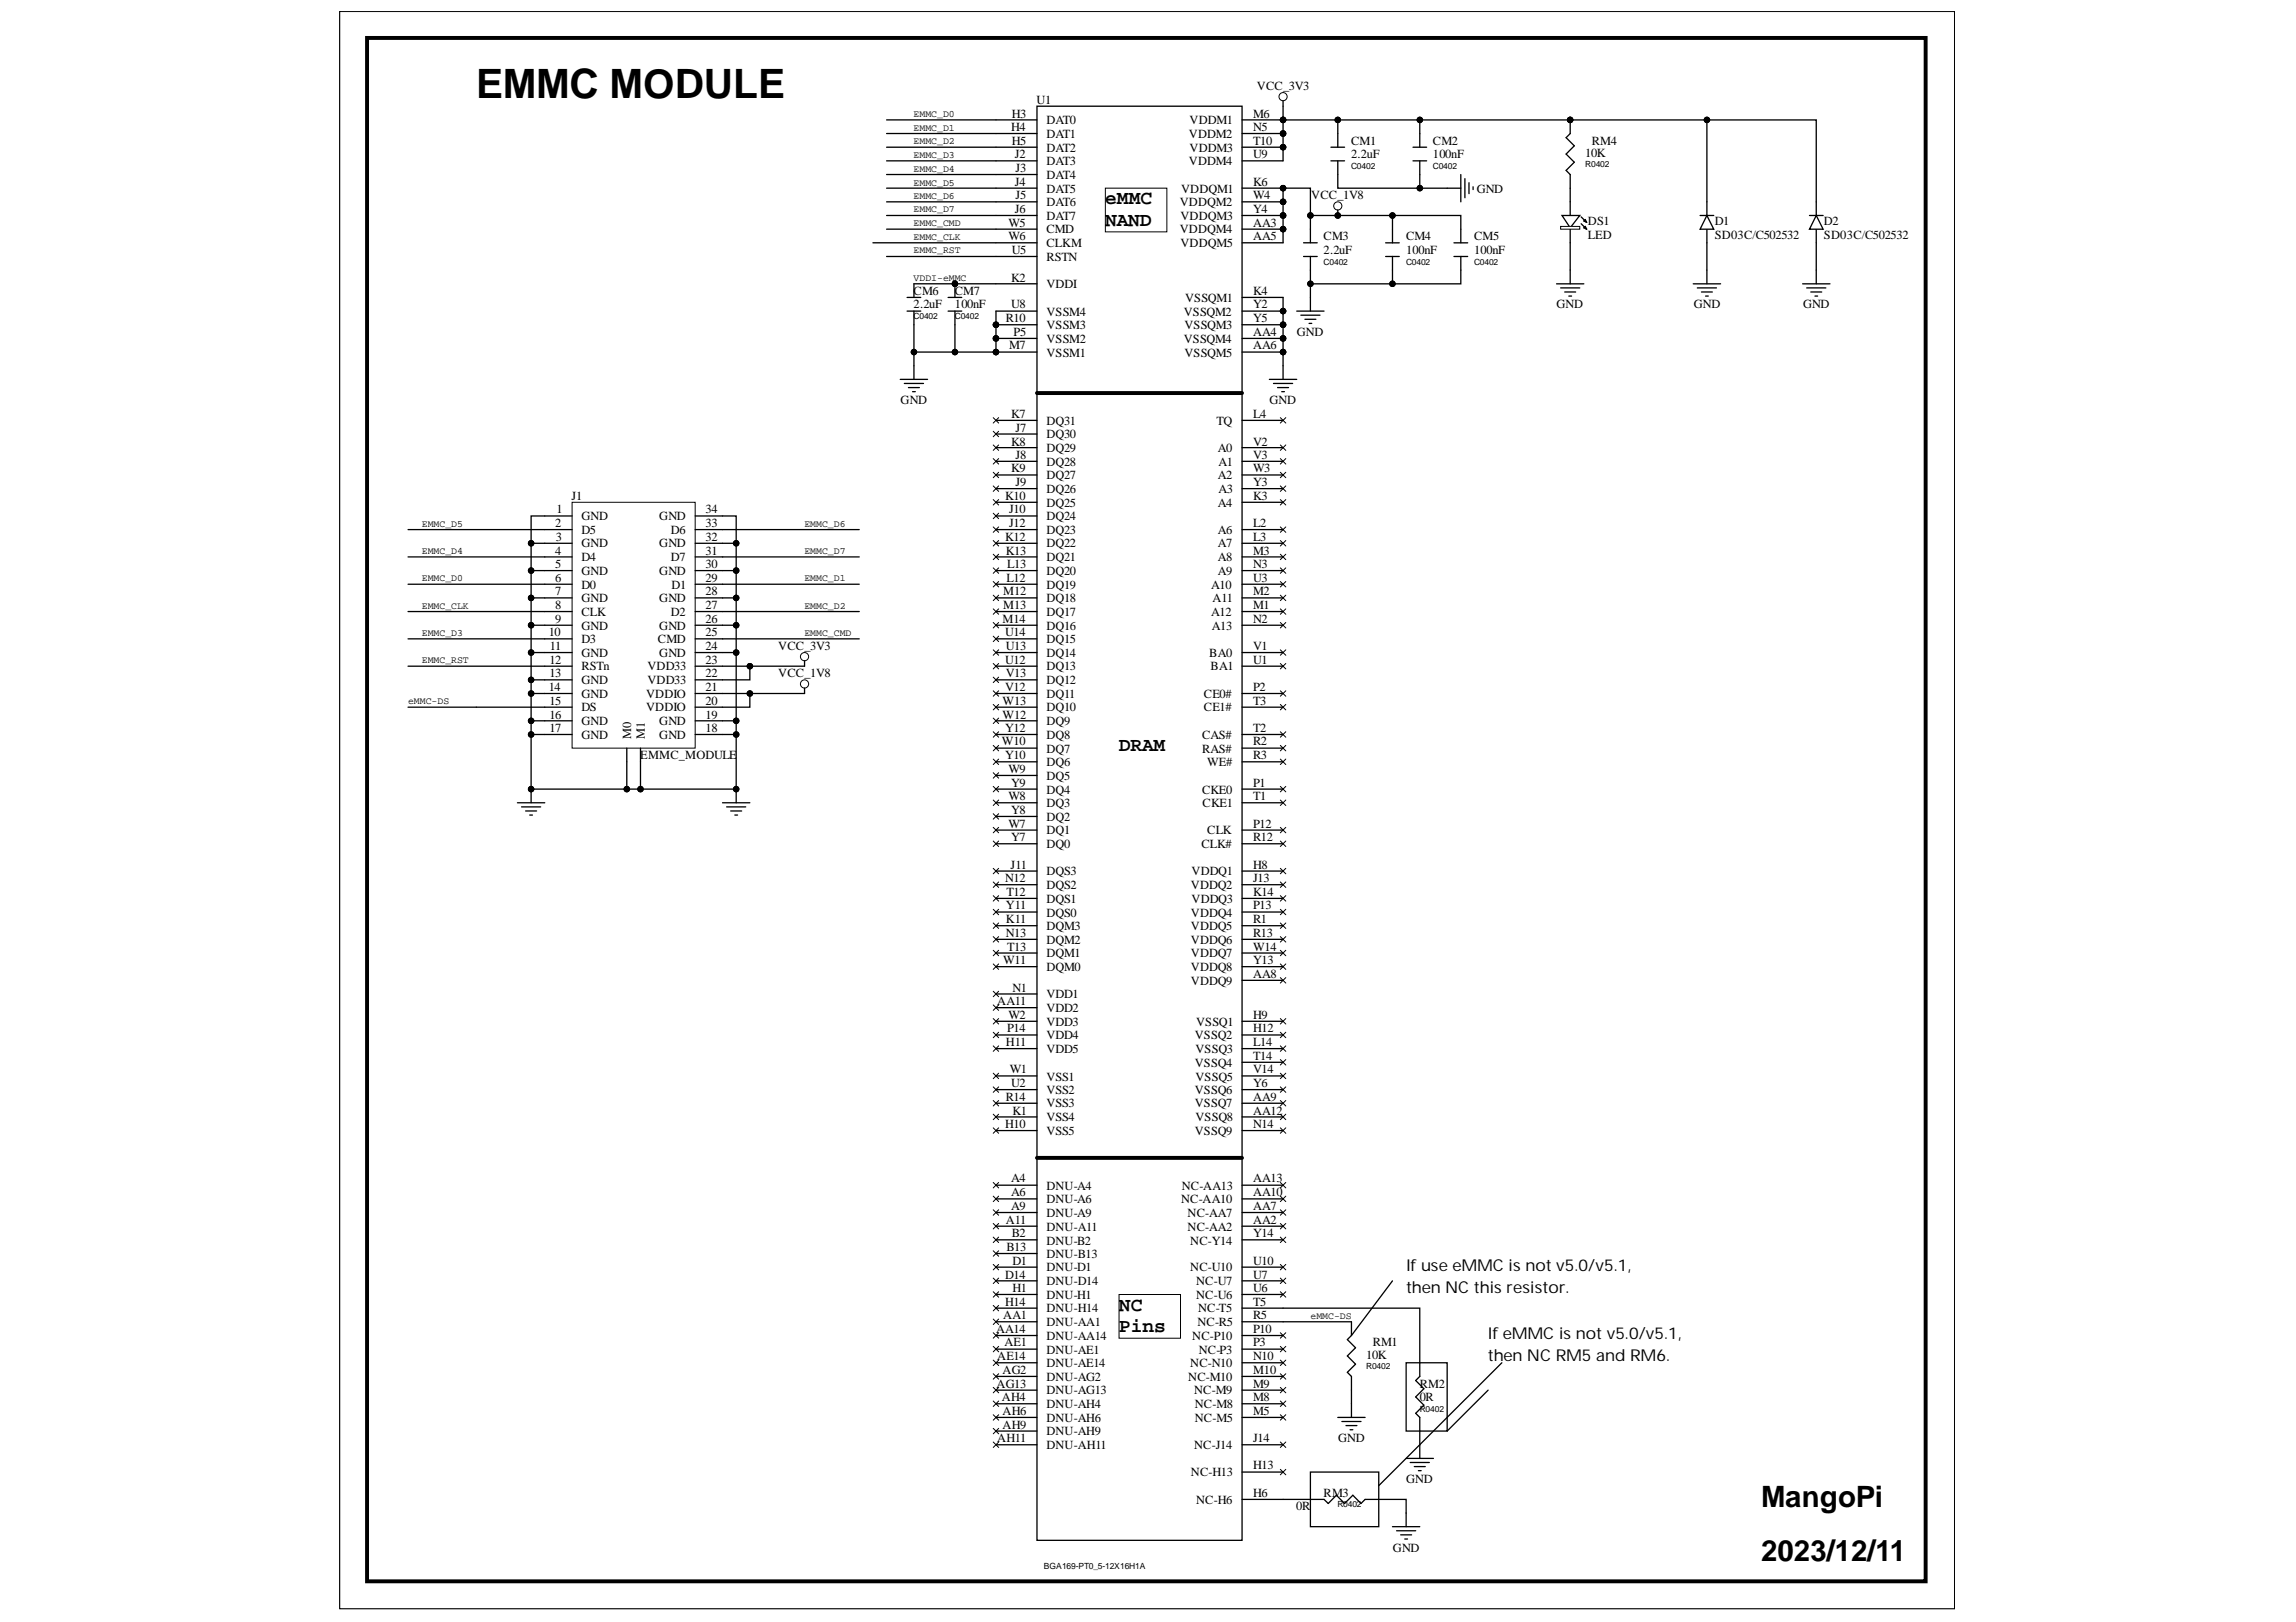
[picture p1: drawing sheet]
<svg xmlns="http://www.w3.org/2000/svg" width="297mm" height="210mm" viewBox="0 0 297 210" stroke-linecap="round" stroke-linejoin="round" font-family="sans-serif">
<defs><g id="words">
<text font-size="5.2" x="61.6" y="12.7">EMMC MODULE</text>
<g font-size="3.8">
<text x="227.8" y="195">MangoPi</text>
<text x="227.8" y="202.1">2023/12/11</text>
</g>
<g font-size="2.5">
<text x="143" y="26.5">eMMC</text>
<text x="143" y="29.2">NAND</text>
<text x="144.8" y="97.1">DRAM</text>
<text x="144.8" y="169.6">NC</text>
<text x="144.8" y="172.4">Pins</text>
</g>
<g font-size="2.1">
<text x="181.9" y="164.5">Ifuse eMMC is not v5.0/v5.1,</text>
<text x="181.9" y="167.3">then NC this resistor.</text>
<text x="192.5" y="173.3">IfeMMC is not v5.0/v5.1,</text>
<text x="192.5" y="176.2">then NC RM5 and RM6.</text>
</g>
<g font-size="1.6">
<text x="162.6" y="11.7">VCC_3V3</text>
<text x="130.8" y="17">H4</text>
<text x="130.9" y="15.2">H3</text>
<text x="134.1" y="13.4">U1</text>
<text x="135.4" y="16.1">DAT0</text>
<text x="135.4" y="17.8">DAT1</text>
<text x="153.8" y="17.8">VDDM2</text>
<text x="153.9" y="16.1">VDDM1</text>
<text x="162.1" y="15.2">M6</text>
<text x="162.1" y="17">N5</text>
<text x="130.9" y="18.8">H5</text>
<text x="131.3" y="20.5">J2</text>
<text x="131.4" y="22.2">J3</text>
<text x="135.4" y="19.6">DAT2</text>
<text x="135.4" y="21.4">DAT3</text>
<text x="135.4" y="23.2">DAT4</text>
<text x="153.8" y="21.4">VDDM4</text>
<text x="153.9" y="19.6">VDDM3</text>
<text x="162.1" y="18.8">T10</text>
<text x="162.1" y="20.5">U9</text>
<text x="174.8" y="18.8">CM1</text>
<text x="174.8" y="20.5">2.2uF</text>
<text x="185.4" y="18.8">CM2</text>
<text x="185.4" y="20.5">100nF</text>
<text x="205.1" y="20.3">10K</text>
<text x="205.9" y="18.8">RM4</text>
<text x="130.5" y="29.3">W5</text>
<text x="131.3" y="24">J4</text>
<text x="131.3" y="27.6">J6</text>
<text x="131.4" y="25.8">J5</text>
<text x="135.4" y="24.9">DAT5</text>
<text x="135.4" y="26.7">DAT6</text>
<text x="135.4" y="28.5">DAT7</text>
<text x="152.6" y="26.7">VDDQM2</text>
<text x="152.7" y="28.5">VDDQM3</text>
<text x="152.8" y="24.9">VDDQM1</text>
<text x="162.1" y="24">K6</text>
<text x="162.1" y="25.8">W4</text>
<text x="162.1" y="27.6">Y4</text>
<text x="162.1" y="29.3">AA3</text>
<text x="169.6" y="25.8">VCC_1V8</text>
<text x="191" y="24.9">GND</text>
<text x="205.4" y="29.2">DS1</text>
<text x="221.8" y="29.2">D1</text>
<text x="236" y="29.2">D2</text>
<text x="130.5" y="31.1">W6</text>
<text x="130.9" y="32.9">U5</text>
<text x="135.4" y="33.7">RSTN</text>
<text x="135.4" y="30.2">CMD</text>
<text x="135.4" y="32">CLKM</text>
<text x="152.6" y="30.2">VDDQM4</text>
<text x="152.7" y="32">VDDQM5</text>
<text x="162.1" y="31.1">AA5</text>
<text x="171.2" y="31.1">CM3</text>
<text x="171.2" y="32.9">2.2uF</text>
<text x="181.9" y="31.1">CM4</text>
<text x="181.9" y="32.9">100nF</text>
<text x="190.7" y="31.1">CM5</text>
<text x="190.7" y="32.9">100nF</text>
<text x="205.4" y="30.9">LED</text>
<text x="221.8" y="30.9">SD03C/C502532</text>
<text x="236" y="30.9">SD03C/C502532</text>
<text x="118.2" y="38.2">CM6</text>
<text x="118.2" y="39.9">2.2uF</text>
<text x="123.5" y="38.2">CM7</text>
<text x="123.5" y="39.9">100nF</text>
<text x="130.1" y="41.7">R10</text>
<text x="130.8" y="36.4">K2</text>
<text x="130.8" y="39.9">U8</text>
<text x="135.4" y="37.3">VDDI</text>
<text x="135.4" y="40.8">VSSM4</text>
<text x="153.1" y="40.8">VSSQM2</text>
<text x="153.3" y="39.1">VSSQM1</text>
<text x="162.1" y="38.2">K4</text>
<text x="162.1" y="39.9">Y2</text>
<text x="162.1" y="41.7">Y5</text>
<text x="201.4" y="39.9">GND</text>
<text x="219.1" y="39.9">GND</text>
<text x="233.3" y="39.9">GND</text>
<text x="130.5" y="45.2">M7</text>
<text x="131.1" y="43.5">P5</text>
<text x="135.4" y="46.2">VSSM1</text>
<text x="135.4" y="44.4">VSSM2</text>
<text x="135.4" y="42.6">VSSM3</text>
<text x="153.1" y="44.4">VSSQM4</text>
<text x="153.2" y="42.6">VSSQM3</text>
<text x="153.2" y="46.2">VSSQM5</text>
<text x="162.1" y="43.5">AA4</text>
<text x="162.1" y="45.2">AA6</text>
<text x="167.8" y="43.5">GND</text>
<text x="116.5" y="52.3">GND</text>
<text x="164.2" y="52.3">GND</text>
<text x="130.8" y="54.1">K7</text>
<text x="130.8" y="57.7">K8</text>
<text x="131.4" y="55.9">J7</text>
<text x="131.4" y="59.3">J8</text>
<text x="135.4" y="56.7">DQ30</text>
<text x="135.4" y="55">DQ31</text>
<text x="135.4" y="58.5">DQ29</text>
<text x="157.4" y="55">TQ</text>
<text x="157.5" y="58.5">A0</text>
<text x="162.1" y="54.1">L4</text>
<text x="162.1" y="57.7">V2</text>
<text x="162.1" y="59.3">V3</text>
<text x="73.9" y="64.7">J1</text>
<text x="130" y="64.7">K10</text>
<text x="130.8" y="61.1">K9</text>
<text x="131.4" y="62.9">J9</text>
<text x="135.4" y="60.3">DQ28</text>
<text x="135.4" y="63.8">DQ26</text>
<text x="135.4" y="62.1">DQ27</text>
<text x="135.4" y="65.6">DQ25</text>
<text x="157.5" y="65.6">A4</text>
<text x="157.5" y="62.1">A2</text>
<text x="157.6" y="60.3">A1</text>
<text x="157.6" y="63.8">A3</text>
<text x="162.1" y="64.7">K3</text>
<text x="162.1" y="61.1">W3</text>
<text x="162.1" y="62.9">Y3</text>
<text x="71.8" y="68.2">2</text>
<text x="71.8" y="71.8">4</text>
<text x="71.9" y="70">3</text>
<text x="72" y="66.4">1</text>
<text x="75.2" y="67.3">GND</text>
<text x="75.2" y="69.1">D5</text>
<text x="75.2" y="70.8">GND</text>
<text x="85.3" y="70.8">GND</text>
<text x="85.3" y="67.3">GND</text>
<text x="86.8" y="69.1">D6</text>
<text x="91.3" y="71.8">31</text>
<text x="91.3" y="70">32</text>
<text x="91.3" y="68.2">33</text>
<text x="91.3" y="66.4">34</text>
<text x="130" y="70">K12</text>
<text x="130.1" y="71.8">K13</text>
<text x="130.5" y="66.4">J10</text>
<text x="130.5" y="68.2">J12</text>
<text x="135.4" y="67.3">DQ24</text>
<text x="135.4" y="69.1">DQ23</text>
<text x="135.4" y="70.8">DQ22</text>
<text x="157.5" y="69.1">A6</text>
<text x="157.5" y="70.8">A7</text>
<text x="162.1" y="68.2">L2</text>
<text x="162.1" y="70">L3</text>
<text x="162.1" y="71.8">M3</text>
<text x="71.8" y="73.6">5</text>
<text x="71.8" y="75.3">6</text>
<text x="71.8" y="77">7</text>
<text x="75.2" y="72.6">D4</text>
<text x="75.2" y="74.4">GND</text>
<text x="75.2" y="76.2">D0</text>
<text x="75.2" y="77.9">GND</text>
<text x="85.3" y="77.9">GND</text>
<text x="85.3" y="74.4">GND</text>
<text x="86.8" y="72.6">D7</text>
<text x="86.9" y="76.2">D1</text>
<text x="91.3" y="77">28</text>
<text x="91.3" y="75.3">29</text>
<text x="91.3" y="73.6">30</text>
<text x="129.8" y="77">M12</text>
<text x="130.2" y="75.3">L12</text>
<text x="130.3" y="73.6">L13</text>
<text x="135.4" y="72.6">DQ21</text>
<text x="135.4" y="76.2">DQ19</text>
<text x="135.4" y="74.4">DQ20</text>
<text x="135.4" y="77.9">DQ18</text>
<text x="156.7" y="76.2">A10</text>
<text x="156.9" y="77.9">A11</text>
<text x="157.5" y="72.6">A8</text>
<text x="157.5" y="74.4">A9</text>
<text x="162.1" y="77">M2</text>
<text x="162.1" y="73.6">N3</text>
<text x="162.1" y="75.3">U3</text>
<text x="71" y="82.3">10</text>
<text x="71.8" y="78.8">8</text>
<text x="71.8" y="80.6">9</text>
<text x="75.2" y="79.7">CLK</text>
<text x="75.2" y="81.5">GND</text>
<text x="75.2" y="83.3">D3</text>
<text x="85.1" y="83.3">CMD</text>
<text x="85.3" y="81.5">GND</text>
<text x="86.8" y="79.7">D2</text>
<text x="91.3" y="82.3">25</text>
<text x="91.3" y="80.6">26</text>
<text x="91.3" y="78.8">27</text>
<text x="129.7" y="80.6">M14</text>
<text x="129.8" y="78.8">M13</text>
<text x="130" y="82.3">U14</text>
<text x="135.4" y="79.7">DQ17</text>
<text x="135.4" y="81.5">DQ16</text>
<text x="135.4" y="83.3">DQ15</text>
<text x="156.7" y="79.7">A12</text>
<text x="156.8" y="81.5">A13</text>
<text x="162.1" y="78.8">M1</text>
<text x="162.1" y="80.6">N2</text>
<text x="71" y="89.4">14</text>
<text x="71.1" y="85.9">12</text>
<text x="71.1" y="87.7">13</text>
<text x="71.2" y="84.1">11</text>
<text x="75.2" y="85">GND</text>
<text x="75.2" y="86.7">RSTn</text>
<text x="75.2" y="88.5">GND</text>
<text x="83.8" y="88.5">VDD33</text>
<text x="83.8" y="86.7">VDD33</text>
<text x="85.3" y="85">GND</text>
<text x="91.3" y="89.4">21</text>
<text x="91.3" y="87.7">22</text>
<text x="91.3" y="85.9">23</text>
<text x="91.3" y="84.1">24</text>
<text x="100.7" y="87.7">VCC_1V8</text>
<text x="100.7" y="84.1">VCC_3V3</text>
<text x="130" y="85.9">U12</text>
<text x="130" y="89.4">V12</text>
<text x="130.1" y="84.1">U13</text>
<text x="130.1" y="87.7">V13</text>
<text x="135.4" y="86.7">DQ13</text>
<text x="135.4" y="85">DQ14</text>
<text x="135.4" y="88.5">DQ12</text>
<text x="156.4" y="85">BA0</text>
<text x="156.6" y="86.7">BA1</text>
<text x="162.1" y="89.4">P2</text>
<text x="162.1" y="85.9">U1</text>
<text x="162.1" y="84.1">V1</text>
<text x="71.1" y="91.2">15</text>
<text x="71.1" y="93">16</text>
<text x="71.1" y="94.8">17</text>
<text x="75.2" y="90.3">GND</text>
<text x="75.2" y="92.1">DS</text>
<text x="75.2" y="93.8">GND</text>
<text x="75.2" y="95.6">GND</text>
<text x="81.6" y="95.6" transform="rotate(-90 81.6 95.6)">M0</text>
<text x="83.4" y="95.6" transform="rotate(-90 83.4 95.6)">M1</text>
<text x="83.6" y="92.1">VDDIO</text>
<text x="83.6" y="90.3">VDDIO</text>
<text x="85.3" y="95.6">GND</text>
<text x="85.3" y="93.8">GND</text>
<text x="91.3" y="94.8">18</text>
<text x="91.3" y="93">19</text>
<text x="91.3" y="91.2">20</text>
<text x="129.7" y="93">W12</text>
<text x="129.7" y="91.2">W13</text>
<text x="130" y="94.8">Y12</text>
<text x="135.4" y="90.3">DQ11</text>
<text x="135.4" y="93.8">DQ9</text>
<text x="135.4" y="92.1">DQ10</text>
<text x="135.4" y="95.6">DQ8</text>
<text x="155.5" y="95.6">CAS#</text>
<text x="155.8" y="90.3">CE0#</text>
<text x="155.8" y="92.1">CE1#</text>
<text x="162.1" y="94.8">T2</text>
<text x="162.1" y="91.2">T3</text>
<text x="82.8" y="98.2">EMMC_MODULE</text>
<text x="129.6" y="96.5">W10</text>
<text x="130" y="98.2">Y10</text>
<text x="130.5" y="100">W9</text>
<text x="130.8" y="101.8">Y9</text>
<text x="135.4" y="100.9">DQ5</text>
<text x="135.4" y="97.4">DQ7</text>
<text x="135.4" y="99.2">DQ6</text>
<text x="155.5" y="97.4">RAS#</text>
<text x="156.2" y="99.2">WE#</text>
<text x="162.1" y="101.8">P1</text>
<text x="162.1" y="96.5">R2</text>
<text x="162.1" y="98.2">R3</text>
<text x="130.5" y="107.1">W7</text>
<text x="130.5" y="103.6">W8</text>
<text x="130.8" y="105.3">Y8</text>
<text x="135.4" y="108">DQ1</text>
<text x="135.4" y="104.5">DQ3</text>
<text x="135.4" y="106.2">DQ2</text>
<text x="135.4" y="102.7">DQ4</text>
<text x="155.5" y="102.7">CKE0</text>
<text x="155.6" y="104.5">CKE1</text>
<text x="156.2" y="108">CLK</text>
<text x="162.1" y="107.1">P12</text>
<text x="162.1" y="103.6">T1</text>
<text x="130.7" y="112.4">J11</text>
<text x="130.8" y="108.9">Y7</text>
<text x="135.4" y="113.3">DQS3</text>
<text x="135.4" y="109.7">DQ0</text>
<text x="154.2" y="113.3">VDDQ1</text>
<text x="155.4" y="109.7">CLK#</text>
<text x="162.1" y="112.4">H8</text>
<text x="162.1" y="108.9">R12</text>
<text x="130" y="114.1">N12</text>
<text x="130.1" y="119.5">K11</text>
<text x="130.1" y="117.7">Y11</text>
<text x="130.2" y="115.9">T12</text>
<text x="135.4" y="115.1">DQS2</text>
<text x="135.4" y="116.8">DQS1</text>
<text x="135.4" y="118.6">DQS0</text>
<text x="154.1" y="115.1">VDDQ2</text>
<text x="154.1" y="118.6">VDDQ4</text>
<text x="154.2" y="116.8">VDDQ3</text>
<text x="162.1" y="114.1">J13</text>
<text x="162.1" y="115.9">K14</text>
<text x="162.1" y="117.7">P13</text>
<text x="162.1" y="119.5">R1</text>
<text x="129.8" y="124.8">W11</text>
<text x="130.1" y="121.2">N13</text>
<text x="130.3" y="123">T13</text>
<text x="135.4" y="120.4">DQM3</text>
<text x="135.4" y="122.2">DQM2</text>
<text x="135.4" y="123.9">DQM1</text>
<text x="135.4" y="125.6">DQM0</text>
<text x="154.1" y="120.4">VDDQ5</text>
<text x="154.1" y="122.2">VDDQ6</text>
<text x="154.1" y="123.9">VDDQ7</text>
<text x="154.1" y="125.6">VDDQ8</text>
<text x="162.1" y="121.2">R13</text>
<text x="162.1" y="123">W14</text>
<text x="162.1" y="124.8">Y13</text>
<text x="129" y="130.1">AA11</text>
<text x="130.5" y="131.9">W2</text>
<text x="131" y="128.3">N1</text>
<text x="135.4" y="129.2">VDD1</text>
<text x="135.4" y="131">VDD2</text>
<text x="154.1" y="127.4">VDDQ9</text>
<text x="162.1" y="131.9">H9</text>
<text x="162.1" y="126.6">AA8</text>
<text x="130.1" y="135.4">H11</text>
<text x="130.3" y="133.6">P14</text>
<text x="135.4" y="136.3">VDD5</text>
<text x="135.4" y="134.5">VDD4</text>
<text x="135.4" y="132.7">VDD3</text>
<text x="154.6" y="134.5">VSSQ2</text>
<text x="154.7" y="136.3">VSSQ3</text>
<text x="154.7" y="132.7">VSSQ1</text>
<text x="162.1" y="133.6">H12</text>
<text x="162.1" y="135.4">L14</text>
<text x="162.1" y="137.1">T14</text>
<text x="130.1" y="142.5">R14</text>
<text x="130.6" y="138.9">W1</text>
<text x="130.8" y="140.7">U2</text>
<text x="135.4" y="143.3">VSS3</text>
<text x="135.4" y="141.6">VSS2</text>
<text x="135.4" y="139.8">VSS1</text>
<text x="154.6" y="138.1">VSSQ4</text>
<text x="154.6" y="141.6">VSSQ6</text>
<text x="154.6" y="143.3">VSSQ7</text>
<text x="154.7" y="139.8">VSSQ5</text>
<text x="162.1" y="138.9">V14</text>
<text x="162.1" y="140.7">Y6</text>
<text x="162.1" y="142.5">AA9</text>
<text x="130" y="146">H10</text>
<text x="131" y="144.2">K1</text>
<text x="135.4" y="146.9">VSS5</text>
<text x="135.4" y="145.1">VSS4</text>
<text x="154.6" y="146.9">VSSQ9</text>
<text x="154.7" y="145.1">VSSQ8</text>
<text x="162.1" y="146">N14</text>
<text x="162.1" y="144.2">AA12</text>
<text x="130.8" y="153">A4</text>
<text x="130.8" y="154.8">A6</text>
<text x="135.4" y="154">DNU-A4</text>
<text x="135.4" y="155.7">DNU-A6</text>
<text x="152.8" y="155.7">NC-AA10</text>
<text x="152.9" y="154">NC-AA13</text>
<text x="162.1" y="154.8">AA10</text>
<text x="162.1" y="153">AA13</text>
<text x="130.1" y="158.3">A11</text>
<text x="130.2" y="161.9">B13</text>
<text x="130.8" y="156.6">A9</text>
<text x="130.9" y="160.1">B2</text>
<text x="135.4" y="157.5">DNU-A9</text>
<text x="135.4" y="159.3">DNU-A11</text>
<text x="135.4" y="161.1">DNU-B2</text>
<text x="153.6" y="159.3">NC-AA2</text>
<text x="153.6" y="157.5">NC-AA7</text>
<text x="154" y="161.1">NC-Y14</text>
<text x="162.1" y="160.1">Y14</text>
<text x="162.1" y="158.3">AA2</text>
<text x="162.1" y="156.6">AA7</text>
<text x="130" y="165.5">D14</text>
<text x="131" y="163.7">D1</text>
<text x="131" y="167.2">H1</text>
<text x="135.4" y="162.7">DNU-B13</text>
<text x="135.4" y="164.5">DNU-D1</text>
<text x="135.4" y="166.3">DNU-D14</text>
<text x="154" y="164.5">NC-U10</text>
<text x="154.7" y="166.3">NC-U7</text>
<text x="162.1" y="167.2">U6</text>
<text x="162.1" y="165.5">U7</text>
<text x="162.1" y="163.7">U10</text>
<text x="128.9" y="172.5">AA14</text>
<text x="129.8" y="170.7">AA1</text>
<text x="130" y="169">H14</text>
<text x="135.4" y="168.1">DNU-H1</text>
<text x="135.4" y="169.8">DNU-H14</text>
<text x="135.4" y="171.6">DNU-AA1</text>
<text x="135.4" y="173.4">DNU-AA14</text>
<text x="154.2" y="173.4">NC-P10</text>
<text x="154.7" y="168.1">NC-U6</text>
<text x="154.9" y="171.6">NC-R5</text>
<text x="155" y="169.8">NC-T5</text>
<text x="162.1" y="172.5">P10</text>
<text x="162.1" y="170.7">R5</text>
<text x="162.1" y="169">T5</text>
<text x="128.9" y="179.6">AG13</text>
<text x="129" y="176">AE14</text>
<text x="129.7" y="177.8">AG2</text>
<text x="130" y="174.2">AE1</text>
<text x="135.4" y="175.2">DNU-AE1</text>
<text x="135.4" y="176.9">DNU-AE14</text>
<text x="135.4" y="178.7">DNU-AG2</text>
<text x="153.7" y="178.7">NC-M10</text>
<text x="154" y="176.9">NC-N10</text>
<text x="155.1" y="175.2">NC-P3</text>
<text x="162.1" y="179.6">M9</text>
<text x="162.1" y="177.8">M10</text>
<text x="162.1" y="176">N10</text>
<text x="162.1" y="174.2">P3</text>
<text x="176.7" y="175.9">10K</text>
<text x="177.6" y="174.2">RM1</text>
<text x="183.7" y="179.6">RM2</text>
<text x="129.6" y="181.3">AH4</text>
<text x="129.7" y="183.1">AH6</text>
<text x="129.7" y="184.9">AH9</text>
<text x="135.4" y="180.4">DNU-AG13</text>
<text x="135.4" y="182.2">DNU-AH4</text>
<text x="135.4" y="184">DNU-AH6</text>
<text x="135.4" y="185.7">DNU-AH9</text>
<text x="154.5" y="180.4">NC-M9</text>
<text x="154.6" y="184">NC-M5</text>
<text x="154.6" y="182.2">NC-M8</text>
<text x="162.1" y="183.1">M5</text>
<text x="162.1" y="181.3">M8</text>
<text x="183.7" y="181.3">0R</text>
<text x="129" y="186.7">AH11</text>
<text x="135.4" y="187.5">DNU-AH11</text>
<text x="154.1" y="191.1">NC-H13</text>
<text x="154.5" y="187.5">NC-J14</text>
<text x="162.1" y="190.1">H13</text>
<text x="162.1" y="186.7">J14</text>
<text x="173.1" y="186.7">GND</text>
<text x="181.9" y="191.9">GND</text>
<text x="154.7" y="194.6">NC-H6</text>
<text x="162.1" y="193.7">H6</text>
<text x="167.7" y="195.5">0R</text>
<text x="171.2" y="193.7">RM3</text>
<text x="180.2" y="200.8">GND</text>
</g>
<g font-size="1.3">
<text x="118.2" y="15.1">EMMC_D0</text>
<text x="118.2" y="16.9">EMMC_D1</text>
<text x="118.2" y="18.7">EMMC_D2</text>
<text x="118.2" y="20.5">EMMC_D3</text>
<text x="118.2" y="22.2">EMMC_D4</text>
<text x="118.2" y="24">EMMC_D5</text>
<text x="118.2" y="25.8">EMMC_D6</text>
<text x="118.2" y="27.5">EMMC_D7</text>
<text x="118.2" y="29.2">EMMC_CMD</text>
<text x="118.2" y="31">EMMC_CLK</text>
<text x="118.2" y="32.8">EMMC_RST</text>
<text x="118.2" y="36.4">VDDI-eMMC</text>
<text x="54.6" y="71.7">EMMC_D4</text>
<text x="54.6" y="68.1">EMMC_D5</text>
<text x="104.1" y="68.1">EMMC_D6</text>
<text x="104.1" y="71.7">EMMC_D7</text>
<text x="54.6" y="75.2">EMMC_D0</text>
<text x="104.1" y="75.2">EMMC_D1</text>
<text x="54.6" y="82.3">EMMC_D3</text>
<text x="54.6" y="78.8">EMMC_CLK</text>
<text x="104.1" y="78.8">EMMC_D2</text>
<text x="104.1" y="82.3">EMMC_CMD</text>
<text x="54.6" y="85.8">EMMC_RST</text>
<text x="52.8" y="91.1">eMMC-DS</text>
<text x="169.6" y="170.7">eMMC-DS</text>
</g>
<g font-size="1.1">
<text x="174.8" y="21.8">C0402</text>
<text x="185.4" y="21.8">C0402</text>
<text x="205.1" y="21.6">R0402</text>
<text x="171.2" y="34.2">C0402</text>
<text x="181.9" y="34.2">C0402</text>
<text x="190.7" y="34.2">C0402</text>
<text x="118.2" y="41.3">C0402</text>
<text x="123.5" y="41.3">C0402</text>
<text x="176.7" y="177.2">R0402</text>
<text x="183.7" y="182.7">R0402</text>
<text x="173" y="195">R0402</text>
<text x="135" y="203">BGA169-PT0_5-12X16H1A</text>
</g>
</g></defs>
<path d="M44 1.5h208.9v206.7h-208.9z" fill="none" stroke="#000" stroke-width=".13"/>
<path d="M44 1.5h208.9v206.7h-208.9z" fill-rule="evenodd" fill="#fff"/>
<g fill="none" stroke="#000" stroke-width=".13">
<path d="M44 1.5h208.9v206.7h-208.9z"/>
<circle cx="166" cy="19" r=".35"/>
<circle cx="166" cy="15.5" r=".35"/>
<circle cx="166" cy="17.3" r=".35"/>
<circle cx="166" cy="26.1" r=".35"/>
<circle cx="166" cy="29.7" r=".35"/>
<circle cx="166" cy="27.9" r=".35"/>
<circle cx="166" cy="24.3" r=".35"/>
<circle cx="128.8" cy="43.8" r=".35"/>
<circle cx="128.8" cy="42" r=".35"/>
<circle cx="128.8" cy="45.6" r=".35"/>
<circle cx="166" cy="40.3" r=".35"/>
<circle cx="166" cy="43.8" r=".35"/>
<circle cx="166" cy="42" r=".35"/>
<circle cx="166" cy="45.6" r=".35"/>
</g>
<path d="M182.8 19.1h1.8M183.7 17.3v1.8M182.8 20.8h1.8M183.7 20.8v1.8M183.7 176.4v1.7l-.5 .6 1 1-1 1.1 1 1-1 1.1 .5 .5v1.8" fill="none" stroke="#000" stroke-width=".17"/>
<g fill="#000">
<circle cx="166" cy="19" r=".35"/>
<circle cx="166" cy="15.5" r=".35"/>
<circle cx="166" cy="17.3" r=".35"/>
<circle cx="166" cy="26.1" r=".35"/>
<circle cx="166" cy="29.7" r=".35"/>
<circle cx="166" cy="27.9" r=".35"/>
<circle cx="166" cy="24.3" r=".35"/>
<circle cx="128.8" cy="43.8" r=".35"/>
<circle cx="128.8" cy="42" r=".35"/>
<circle cx="128.8" cy="45.6" r=".35"/>
<circle cx="166" cy="40.3" r=".35"/>
<circle cx="166" cy="43.8" r=".35"/>
<circle cx="166" cy="42" r=".35"/>
<circle cx="166" cy="45.6" r=".35"/>
</g>
<path d="M134.2 13.7h26.5v185.6h-26.5z" fill-rule="evenodd" fill="#fff"/>
<g fill="none" stroke="#000" stroke-width=".17">
<path d="M128.9 15.5h5.3M128.9 17.3h5.3M128.9 19.1h5.3M134.2 13.7h26.5v185.6h-26.5zM160.7 15.5h5.3M160.7 17.3h5.3M160.7 19.1h5.3M128.9 20.8h5.3M128.9 22.6h5.3M128.9 24.3h5.3M128.9 26.1h5.3M128.9 27.9h5.3"/>
<path d="M128.9 36.7h5.3M128.9 33.2h5.3M128.9 29.7h5.3M128.9 31.4h5.3M160.7 20.8h5.3M160.7 24.3h5.3M160.7 26.1h5.3M160.7 27.9h5.3M160.7 38.5h5.3M160.7 29.7h5.3M160.7 31.4h5.3M128.9 56.2h5.3"/>
<path d="M128.9 59.7h5.3M128.9 54.4h5.3M128.9 57.9h5.3M128.9 45.6h5.3M128.9 43.8h5.3M128.9 42h5.3M128.9 40.3h5.3M160.7 59.7h5.3M160.7 54.4h5.3M160.7 57.9h5.3M160.7 45.6h5.3M160.7 43.8h5.3"/>
<path d="M160.7 42h5.3M160.7 40.3h5.3M128.9 63.2h5.3M128.9 66.8h5.3M128.9 68.5h5.3M128.9 65h5.3M128.9 61.5h5.3M128.9 70.3h5.3M128.9 72.1h5.3M128.9 75.6h5.3M128.9 73.8h5.3M128.9 79.1h5.3"/>
<path d="M128.9 77.4h5.3M160.7 63.2h5.3M160.7 68.5h5.3M160.7 65h5.3M160.7 61.5h5.3M160.7 70.3h5.3M160.7 72.1h5.3M160.7 75.6h5.3M160.7 73.8h5.3M160.7 79.1h5.3M160.7 77.4h5.3M128.9 80.9h5.3"/>
<path d="M128.9 89.7h5.3M128.9 96.8h5.3M128.9 98.6h5.3M128.9 95.1h5.3M128.9 91.5h5.3M128.9 86.2h5.3M128.9 84.4h5.3M128.9 82.7h5.3M128.9 88h5.3M128.9 93.3h5.3M160.7 80.9h5.3M160.7 89.7h5.3"/>
<path d="M160.7 96.8h5.3M160.7 98.6h5.3M160.7 95.1h5.3M160.7 91.5h5.3M160.7 86.2h5.3M160.7 84.4h5.3M128.9 112.7h5.3M128.9 114.5h5.3M128.9 119.8h5.3M128.9 116.3h5.3M128.9 102.1h5.3M128.9 107.4h5.3"/>
<path d="M128.9 118h5.3M128.9 109.2h5.3M128.9 103.9h5.3M128.9 100.4h5.3M128.9 105.7h5.3M160.7 112.7h5.3M160.7 114.5h5.3M160.7 119.8h5.3M160.7 116.3h5.3M160.7 102.1h5.3M160.7 107.4h5.3M160.7 118h5.3"/>
<path d="M160.7 109.2h5.3M160.7 103.9h5.3M128.9 132.2h5.3M128.9 135.7h5.3M128.9 133.9h5.3M128.9 128.6h5.3M128.9 121.6h5.3M128.9 123.3h5.3M128.9 139.2h5.3M128.9 125.1h5.3M128.9 130.4h5.3M160.7 132.2h5.3"/>
<path d="M160.7 135.7h5.3M160.7 133.9h5.3M160.7 121.6h5.3M160.7 123.3h5.3M160.7 137.5h5.3M160.7 139.2h5.3M160.7 125.1h5.3M160.7 126.9h5.3M128.9 153.4h5.3M128.9 155.1h5.3M128.9 156.9h5.3M128.9 158.7h5.3"/>
<path d="M128.9 146.3h5.3M128.9 144.5h5.3M128.9 142.8h5.3M128.9 141h5.3M160.7 153.4h5.3M160.7 155.1h5.3M160.7 156.9h5.3M160.7 158.7h5.3M160.7 146.3h5.3M160.7 144.5h5.3M160.7 142.8h5.3M160.7 141h5.3"/>
<path d="M128.9 160.4h5.3M128.9 162.2h5.3M128.9 164h5.3M128.9 165.8h5.3M128.9 167.5h5.3M128.9 169.3h5.3M128.9 171.1h5.3M128.9 179.9h5.3M128.9 178.1h5.3M128.9 176.4h5.3M128.9 174.6h5.3M128.9 172.8h5.3"/>
<path d="M160.7 160.4h5.3M160.7 164h5.3M160.7 165.8h5.3M160.7 167.5h5.3M160.7 169.3h5.3M160.7 171.1h5.3M160.7 179.9h5.3M160.7 178.1h5.3M160.7 176.4h5.3M160.7 174.6h5.3M160.7 172.8h5.3M128.9 187h5.3"/>
<path d="M128.9 183.4h5.3M128.9 181.7h5.3M128.9 185.2h5.3M160.7 194h5.3M160.7 190.5h5.3M160.7 187h5.3M160.7 183.4h5.3M160.7 181.7h5.3"/>
</g>
<g fill="#000">
<circle cx="166" cy="19" r=".35"/>
<circle cx="166" cy="15.5" r=".35"/>
<circle cx="166" cy="17.3" r=".35"/>
<circle cx="166" cy="26.1" r=".35"/>
<circle cx="166" cy="29.7" r=".35"/>
<circle cx="166" cy="27.9" r=".35"/>
<circle cx="166" cy="24.3" r=".35"/>
<circle cx="128.8" cy="43.8" r=".35"/>
<circle cx="128.8" cy="42" r=".35"/>
<circle cx="128.8" cy="45.6" r=".35"/>
<circle cx="166" cy="40.3" r=".35"/>
<circle cx="166" cy="43.8" r=".35"/>
<circle cx="166" cy="42" r=".35"/>
<circle cx="166" cy="45.6" r=".35"/>
</g>
<g fill="none" stroke="#000" stroke-width=".13">
<circle cx="166" cy="19" r=".35"/>
<circle cx="166" cy="15.5" r=".35"/>
<circle cx="166" cy="17.3" r=".35"/>
<circle cx="166" cy="26.1" r=".35"/>
<circle cx="166" cy="29.7" r=".35"/>
<circle cx="166" cy="27.9" r=".35"/>
<circle cx="166" cy="24.3" r=".35"/>
<circle cx="128.8" cy="43.8" r=".35"/>
<circle cx="128.8" cy="42" r=".35"/>
<circle cx="128.8" cy="45.6" r=".35"/>
<circle cx="166" cy="40.3" r=".35"/>
<circle cx="166" cy="43.8" r=".35"/>
<circle cx="166" cy="42" r=".35"/>
<circle cx="166" cy="45.6" r=".35"/>
</g>
<path d="M134.2 50.9h26.5M134.2 149.8h26.5" fill="none" stroke="#000" stroke-width=".51"/>
<path d="M143 24.3h8v5.7h-8z" fill-rule="evenodd" fill="#fff"/>
<path d="M143 24.3h8v5.7h-8z" fill="none" stroke="#000" stroke-width=".13"/>
<path d="M144.8 167.5h7.9v5.7h-7.9z" fill-rule="evenodd" fill="#fff"/>
<g fill="none" stroke="#000" stroke-width=".13">
<path d="M128.5 55.8l.7 .7M128.5 59.3l.7 .8M128.5 54l.7 .7M128.5 57.6l.7 .7M129.2 55.8l-.7 .7M129.2 59.3l-.7 .8M129.2 54l-.7 .7M129.2 57.6l-.7 .7M165.6 54l.7 .7M165.6 57.6l.7 .7M165.6 59.3l.7 .8M166.3 54l-.7 .7"/>
<path d="M166.3 57.6l-.7 .7M166.3 59.3l-.7 .8M128.5 62.9l.7 .7M128.5 66.4l.7 .7M128.5 68.2l.7 .7M128.5 61.1l.7 .7M128.5 64.7l.7 .7M128.5 70l.7 .7M128.5 71.7l.7 .7M128.5 75.3l.7 .7M128.5 73.5l.7 .7M128.5 77l.7 .7"/>
<path d="M128.5 78.8l.7 .7M129.2 62.9l-.7 .7M129.2 66.4l-.7 .7M129.2 68.2l-.7 .7M129.2 61.1l-.7 .7M129.2 64.7l-.7 .7M129.2 70l-.7 .7M129.2 71.7l-.7 .7M129.2 75.3l-.7 .7M129.2 73.5l-.7 .7M129.2 77l-.7 .7M129.2 78.8l-.7 .7"/>
<path d="M165.6 64.7l.7 .7M165.6 68.2l.7 .7M165.6 70l.7 .7M165.6 78.8l.7 .7M165.6 77l.7 .7M165.6 71.7l.7 .7M165.6 73.5l.7 .7M165.6 75.3l.7 .7M165.6 61.1l.7 .7M165.6 62.9l.7 .7M166.3 64.7l-.7 .7M166.3 68.2l-.7 .7"/>
<path d="M166.3 70l-.7 .7M166.3 78.8l-.7 .7M166.3 77l-.7 .7M166.3 71.7l-.7 .7M166.3 73.5l-.7 .7M166.3 75.3l-.7 .7M166.3 61.1l-.7 .7M166.3 62.9l-.7 .7M128.5 80.6l.7 .7M128.5 85.9l.7 .7M128.5 84.1l.7 .7M128.5 82.3l.7 .7"/>
<path d="M128.5 89.4l.7 .7M128.5 87.6l.7 .7M128.5 100l.7 .7M128.5 96.5l.7 .7M128.5 92.9l.7 .7M128.5 91.2l.7 .7M128.5 98.2l.7 .7M128.5 94.7l.7 .7M129.2 80.6l-.7 .7M129.2 85.9l-.7 .7M129.2 84.1l-.7 .7M129.2 82.3l-.7 .7"/>
<path d="M129.2 89.4l-.7 .7M129.2 87.6l-.7 .7M129.2 100l-.7 .7M129.2 96.5l-.7 .7M129.2 92.9l-.7 .7M129.2 91.2l-.7 .7M129.2 98.2l-.7 .7M129.2 94.7l-.7 .7M165.6 80.6l.7 .7M165.6 89.4l.7 .7M165.6 96.5l.7 .7M165.6 98.2l.7 .7"/>
<path d="M165.6 94.7l.7 .7M165.6 91.2l.7 .7M165.6 85.9l.7 .7M165.6 84.1l.7 .7M166.3 80.6l-.7 .7M166.3 89.4l-.7 .7M166.3 96.5l-.7 .7M166.3 98.2l-.7 .7M166.3 94.7l-.7 .7M166.3 91.2l-.7 .7M166.3 85.9l-.7 .7M166.3 84.1l-.7 .7"/>
<path d="M128.5 112.4l.7 .7M128.5 119.4l.7 .8M128.5 114.1l.7 .7M128.5 115.9l.7 .7M128.5 107.1l.7 .7M128.5 103.5l.7 .7M128.5 108.8l.7 .7M128.5 105.3l.7 .7M128.5 101.8l.7 .7M128.5 117.7l.7 .7M129.2 112.4l-.7 .7M129.2 119.4l-.7 .8"/>
<path d="M129.2 114.1l-.7 .7M129.2 115.9l-.7 .7M129.2 107.1l-.7 .7M129.2 103.5l-.7 .7M129.2 108.8l-.7 .7M129.2 105.3l-.7 .7M129.2 101.8l-.7 .7M129.2 117.7l-.7 .7M165.6 112.4l.7 .7M165.6 114.1l.7 .7M165.6 115.9l.7 .7M165.6 101.8l.7 .7"/>
<path d="M165.6 107.1l.7 .7M165.6 117.7l.7 .7M165.6 119.4l.7 .8M165.6 108.8l.7 .7M165.6 103.5l.7 .7M166.3 112.4l-.7 .7M166.3 114.1l-.7 .7M166.3 115.9l-.7 .7M166.3 101.8l-.7 .7M166.3 107.1l-.7 .7M166.3 117.7l-.7 .7M166.3 119.4l-.7 .8"/>
<path d="M166.3 108.8l-.7 .7M166.3 103.5l-.7 .7M128.5 135.3l.7 .8M128.5 128.3l.7 .7M128.5 121.2l.7 .7M128.5 133.6l.7 .7M128.5 123l.7 .7M128.5 138.9l.7 .7M128.5 131.8l.7 .7M128.5 124.7l.7 .8M128.5 130l.7 .8M129.2 135.3l-.7 .8"/>
<path d="M129.2 128.3l-.7 .7M129.2 121.2l-.7 .7M129.2 133.6l-.7 .7M129.2 123l-.7 .7M129.2 138.9l-.7 .7M129.2 131.8l-.7 .7M129.2 124.7l-.7 .8M129.2 130l-.7 .8M165.6 131.8l.7 .7M165.6 133.6l.7 .7M165.6 135.3l.7 .8M165.6 121.2l.7 .7"/>
<path d="M165.6 137.1l.7 .7M165.6 138.9l.7 .7M165.6 123l.7 .7M165.6 124.7l.7 .8M165.6 126.5l.7 .7M166.3 131.8l-.7 .7M166.3 133.6l-.7 .7M166.3 135.3l-.7 .8M166.3 121.2l-.7 .7M166.3 137.1l-.7 .7M166.3 138.9l-.7 .7M166.3 123l-.7 .7"/>
<path d="M166.3 124.7l-.7 .8M166.3 126.5l-.7 .7M128.5 153l.7 .7M128.5 154.8l.7 .7M128.5 156.6l.7 .7M128.5 158.3l.7 .7M128.5 146l.7 .7M128.5 144.2l.7 .7M128.5 142.4l.7 .7M128.5 140.7l.7 .7M129.2 153l-.7 .7M129.2 154.8l-.7 .7"/>
<path d="M129.2 156.6l-.7 .7M129.2 158.3l-.7 .7M129.2 146l-.7 .7M129.2 144.2l-.7 .7M129.2 142.4l-.7 .7M129.2 140.7l-.7 .7M165.6 146l.7 .7M165.6 140.7l.7 .7M165.6 158.3l.7 .7M165.6 156.6l.7 .7M165.6 142.4l.7 .7M165.6 154.8l.7 .7"/>
<path d="M165.6 144.2l.7 .7M165.6 153l.7 .7M166.3 146l-.7 .7M166.3 140.7l-.7 .7M166.3 158.3l-.7 .7M166.3 156.6l-.7 .7M166.3 142.4l-.7 .7M166.3 154.8l-.7 .7M166.3 144.2l-.7 .7M166.3 153l-.7 .7M128.5 160.1l.7 .7M128.5 161.9l.7 .7"/>
<path d="M128.5 163.6l.7 .7M128.5 165.4l.7 .7M128.5 167.2l.7 .7M128.5 168.9l.7 .7M128.5 170.7l.7 .7M128.5 172.5l.7 .7M128.5 174.2l.7 .7M128.5 176l.7 .7M128.5 177.8l.7 .7M128.5 179.5l.7 .7M129.2 160.1l-.7 .7M129.2 161.9l-.7 .7"/>
<path d="M129.2 163.6l-.7 .7M129.2 165.4l-.7 .7M129.2 167.2l-.7 .7M129.2 168.9l-.7 .7M129.2 170.7l-.7 .7M129.2 176l-.7 .7M129.2 172.5l-.7 .7M129.2 174.2l-.7 .7M129.2 177.8l-.7 .7M129.2 179.5l-.7 .7M144.8 167.5h7.9v5.7h-7.9zM165.6 179.5l.7 .7"/>
<path d="M165.6 177.8l.7 .7M165.6 176l.7 .7M165.6 174.2l.7 .7M165.6 172.5l.7 .7M165.6 167.2l.7 .7M165.6 165.4l.7 .7M165.6 163.6l.7 .7M165.6 160.1l.7 .7M166.3 179.5l-.7 .7M166.3 177.8l-.7 .7M166.3 176l-.7 .7M166.3 174.2l-.7 .7"/>
<path d="M166.3 172.5l-.7 .7M166.3 167.2l-.7 .7M166.3 165.4l-.7 .7M166.3 163.6l-.7 .7M166.3 160.1l-.7 .7M128.5 181.3l.7 .7M128.5 183.1l.7 .7M128.5 184.8l.7 .8M128.5 186.6l.7 .7M129.2 181.3l-.7 .7M129.2 183.1l-.7 .7M129.2 184.8l-.7 .8"/>
<path d="M129.2 186.6l-.7 .7M165.6 190.1l.7 .8M165.6 186.6l.7 .7M165.6 183.1l.7 .7M165.6 181.3l.7 .7M166.3 190.1l-.7 .8M166.3 186.6l-.7 .7M166.3 183.1l-.7 .7M166.3 181.3l-.7 .7"/>
<circle cx="166" cy="12.5" r=".53"/>
<circle cx="123.5" cy="36.7" r=".35"/>
<circle cx="173.1" cy="27.9" r=".35"/>
<circle cx="173.1" cy="26.6" r=".53"/>
</g>
<g fill="none" stroke="#000" stroke-width=".17">
<path d="M166 13v.7M172.2 19.1h1.8M173.1 17.3v1.8M117.3 38.5h1.8M118.2 36.7v1.8M122.7 38.5h1.7M123.5 36.7v1.8M168.6 31.4h1.8M168.6 33.2h1.8M169.5 29.7v1.7M169.5 33.2v1.8M169.5 38.5v1.8"/>
<path d="M172.2 20.8h1.8M173.1 20.8v1.8M173.1 27.2v.7M179.3 33.2h1.7M179.3 31.4h1.7M180.1 29.7v1.7M180.1 33.2v1.8M187.2 24.4h1.8M188.1 33.2h1.8M188.1 31.4h1.8M189 22.6v3.5M189 29.7v1.7"/>
<path d="M189 33.2v1.8M189.5 23.1v2.5M190 23.6v1.5M190.6 24.2v.3M116.5 49.1h3.5M117 49.6h2.5M117.3 40.3h1.8M117.5 50.2h1.4M118.1 50.7h.3M118.2 40.3v1.7M118.2 47.3v1.8M122.7 40.3h1.7"/>
<path d="M123.5 40.3v1.7M164.2 49.1h3.6M164.8 49.6h2.4M165.3 50.2h1.4M165.8 50.7h.4M166 47.3v1.8M167.8 40.3h3.5M168.3 40.8h2.5M168.8 41.3h1.4M169.4 41.9h.3M174.8 171.1v1.7M174.8 172.8l-.5 .6 1.1 1-1.1 1.1 1.1 1-1.1 1.1 .5 .5v1.8"/>
<path d="M180.1 165.8l-5.3 7M181.9 176.4h5.3v8.8h-5.3zM192.5 179.9l-5.3 5.3M194.3 176.4l-15.9 15.9M169.5 190.5h8.9v7.1h-8.9zM169.5 194h1.8l.5 .6 1.1-1.1 1.1 1.1 1-1.1 1.1 1.1 .5-.6h1.8M173.1 183.4h3.5M173.6 184h2.5M174.1 184.5h1.4M174.7 185h.3M174.8 181.7v1.7M180.1 197.6h3.6"/>
<path d="M180.7 198.1h2.5M181.2 198.6h1.4M181.7 199.2h.4M181.9 195.8v1.8M181.9 188.7h3.5M182.4 189.3h2.5M183 189.8h1.4M183.5 190.3h.4M183.7 187v1.7"/>
</g>
<g fill="#000">
<circle cx="123.5" cy="36.7" r=".35"/>
<circle cx="173.1" cy="27.9" r=".35"/>
</g>
<path d="M74 65h15.9v31.8h-15.9z" fill-rule="evenodd" fill="#fff"/>
<g fill="none" stroke="#000" stroke-width=".13">
<path d="M74 65h15.9v31.8h-15.9z"/>
<circle cx="203.1" cy="15.5" r=".35"/>
<circle cx="104.1" cy="88.5" r=".53"/>
<circle cx="104.1" cy="85" r=".53"/>
<circle cx="68.7" cy="102.1" r=".35"/>
<circle cx="95.2" cy="102.1" r=".35"/>
</g>
<g fill="none" stroke="#000" stroke-width=".17">
<path d="M203.1 15.5v1.8l-.5 .5 1.1 1.1-1.1 1 1.1 1.1-1.1 1.1 .5 .5v1.8M203.1 26.1v1.8M203.1 29.7v1.7M70.5 66.8h3.5M70.5 68.5h3.5M70.5 70.3h3.5M70.5 72.1h3.5M70.5 73.8h3.5M70.5 75.6h3.5M70.5 77.4h3.5M70.5 79.1h3.5M89.9 66.8h3.6"/>
<path d="M89.9 68.5h3.6M89.9 70.3h3.6M89.9 72.1h3.6M89.9 73.8h3.6M89.9 75.6h3.6M89.9 77.4h3.6M89.9 79.1h3.6M70.5 80.9h3.5M70.5 82.7h3.5M70.5 84.4h3.5M70.5 86.2h3.5M70.5 88h3.5"/>
<path d="M70.5 89.7h3.5M70.5 91.5h3.5M70.5 93.3h3.5M70.5 95.1h3.5M81.1 96.8v1.8M82.9 96.8v1.8M89.9 80.9h3.6M89.9 82.7h3.6M89.9 84.4h3.6M89.9 86.2h3.6M89.9 88h3.6M89.9 89.7h3.6"/>
<path d="M89.9 91.5h3.6M89.9 93.3h3.6M89.9 95.1h3.6M104.1 85.5v.7M104.1 89v.7M66.9 103.9h3.6M67.5 104.4h2.4M68 104.9h1.4M68.5 105.5h.4M68.7 102.1v1.8M93.5 103.9h3.5M94 104.4h2.5"/>
<path d="M94.5 104.9h1.4M95.1 105.5h.3M95.2 102.1v1.8"/>
</g>
<g fill="#000">
<circle cx="203.1" cy="15.5" r=".35"/>
<circle cx="68.7" cy="102.1" r=".35"/>
<circle cx="95.2" cy="102.1" r=".35"/>
</g>
<path d="M202.1 27.9h2.3l-1.3 1.6z" fill="#fff"/>
<path d="M202.1 27.9h2.3l-1.3 1.6z" fill="none" stroke="#000" stroke-width=".17"/>
<path d="M201.9 29.3h2.5v.4h-2.5z" fill-rule="evenodd" fill="#fff"/>
<path d="M201.9 29.3h2.5v.4h-2.5z" fill="none" stroke="#000" stroke-width=".13"/>
<path d="M201.4 36.7h3.5M201.9 37.3h2.5M202.4 37.8h1.4M203 38.3h.3M203.1 35v1.7M204.6 28.1l.7 .7M204.6 29l.7 .7M204.9 28.6l.2-.2 .2 .4zM204.9 29.5l.2-.2 .2 .4zM220.8 26.1v1.8M220.8 29.7v1.7" fill="none" stroke="#000" stroke-width=".17"/>
<path d="M220.8 27.9l.9 1.8h-1.8z" fill="#fff"/>
<path d="M219.1 36.7h3.5M219.6 37.3h2.5M219.9 27.9h1.8M220.1 37.8h1.4M220.7 38.3h.3M220.8 27.9l.9 1.8h-1.8zM220.8 35v1.7M235 26.1v1.8M235 29.7v1.7" fill="none" stroke="#000" stroke-width=".17"/>
<path d="M235 27.9l.9 1.8h-1.8z" fill="#fff"/>
<g fill="none" stroke="#000" stroke-width=".17">
<path d="M114.7 15.5h14.2M114.7 17.3h14.2M114.7 19.1h14.2M166 13.7v7.1M166 15.5h7.1M173.1 17.3v-1.8h10.6v1.8M183.7 15.5h37.1v10.6M220.8 15.5h14.2v10.6M112.9 31.4h16M114.7 27.9h14.2M114.7 29.7h14.2M114.7 20.8h14.2"/>
<path d="M114.7 22.6h14.2M114.7 24.3h14.2M114.7 26.1h14.2M114.7 33.2h14.2M118.2 36.7h10.7M166 38.5v8.8M169.5 35v1.7h10.6v-1.7M169.5 29.7v-1.8h10.6v1.8M169.5 27.9v-3.6h-3.5v7.1M169.5 36.7v1.8M173.1 22.6v1.8h10.6M180.1 27.9h8.9v1.8"/>
<path d="M183.7 22.6v1.8h3.5M189 35v1.7h-8.9M203.1 24.4v1.7M203.1 31.4v3.6M220.8 31.4v3.6M233.2 36.7h3.6M233.7 37.3h2.5M234.1 27.9h1.8M234.3 37.8h1.4M234.8 38.3h.4M235 27.9l.9 1.8h-1.8zM235 31.4v5.3"/>
<path d="M118.2 42v5.3M123.5 42v3.6h-5.3M128.9 40.3v5.3h-5.4M52.8 75.6h17.7M52.8 79.1h17.7M52.8 72.1h17.7M52.8 68.5h17.7M68.7 70.3h1.8M68.7 73.8h1.8M68.7 77.4h1.8M70.5 66.8h-1.8v28.3h1.8M93.5 66.8h1.7v28.3h-1.7"/>
<path d="M93.5 75.6h17.7M93.5 79.1h17.7M93.5 72.1h17.7M93.5 68.5h17.7M93.5 70.3h1.7M93.5 73.8h1.7M93.5 77.4h1.7M52.8 82.7h17.7M52.8 91.5h17.7M52.8 86.2h17.7M68.7 95.1v7h26.5v-7M68.7 80.9h1.8"/>
<path d="M68.7 84.4h1.8M68.7 88h1.8M68.7 89.7h1.8M68.7 93.3h1.8M81.1 98.6v3.5M82.9 98.6v3.5M93.5 89.7h10.6M93.5 86.2h10.6M93.5 82.7h17.7M93.5 80.9h1.7M93.5 84.4h1.7M93.5 93.3h1.7"/>
<path d="M97 89.7v1.8h-3.5M97 86.2v1.8h-3.5M166 169.3h17.7v7.1M166 171.1h8.8M174.8 179.9v1.8M166 194h3.5M178.4 194h3.5v1.8M183.7 185.2v1.8"/>
</g>
<path d="M47.5 4.9h201.6v199.7h-201.6z" fill="none" stroke="#000" stroke-width=".51"/>
<g fill="#000">
<circle cx="166" cy="19" r=".35"/>
<circle cx="166" cy="15.5" r=".35"/>
<circle cx="166" cy="17.3" r=".35"/>
<circle cx="173.1" cy="15.5" r=".35"/>
<circle cx="183.7" cy="15.5" r=".35"/>
<circle cx="203.1" cy="15.5" r=".35"/>
<circle cx="220.8" cy="15.5" r=".35"/>
<circle cx="123.5" cy="36.7" r=".35"/>
<circle cx="166" cy="26.1" r=".35"/>
<circle cx="166" cy="29.7" r=".35"/>
<circle cx="166" cy="27.9" r=".35"/>
<circle cx="166" cy="24.3" r=".35"/>
<circle cx="169.5" cy="36.7" r=".35"/>
<circle cx="169.5" cy="27.9" r=".35"/>
<circle cx="173.1" cy="27.9" r=".35"/>
<circle cx="180.1" cy="27.9" r=".35"/>
<circle cx="180.1" cy="36.7" r=".35"/>
<circle cx="183.7" cy="24.4" r=".35"/>
<circle cx="118.2" cy="45.6" r=".35"/>
<circle cx="123.5" cy="45.6" r=".35"/>
<circle cx="128.8" cy="43.8" r=".35"/>
<circle cx="128.8" cy="42" r=".35"/>
<circle cx="128.8" cy="45.6" r=".35"/>
<circle cx="166" cy="40.3" r=".35"/>
<circle cx="166" cy="43.8" r=".35"/>
<circle cx="166" cy="42" r=".35"/>
<circle cx="166" cy="45.6" r=".35"/>
<circle cx="68.7" cy="70.3" r=".35"/>
<circle cx="68.7" cy="77.4" r=".35"/>
<circle cx="68.7" cy="73.8" r=".35"/>
<circle cx="95.2" cy="70.3" r=".35"/>
<circle cx="95.2" cy="73.8" r=".35"/>
<circle cx="95.2" cy="77.4" r=".35"/>
<circle cx="68.7" cy="89.7" r=".35"/>
<circle cx="68.7" cy="93.3" r=".35"/>
<circle cx="68.7" cy="80.9" r=".35"/>
<circle cx="68.7" cy="88" r=".35"/>
<circle cx="68.7" cy="84.4" r=".35"/>
<circle cx="68.7" cy="95.1" r=".35"/>
<circle cx="95.2" cy="93.3" r=".35"/>
<circle cx="95.2" cy="80.9" r=".35"/>
<circle cx="95.2" cy="84.4" r=".35"/>
<circle cx="95.2" cy="95.1" r=".35"/>
<circle cx="97" cy="86.2" r=".35"/>
<circle cx="97" cy="89.7" r=".35"/>
<circle cx="68.7" cy="102.1" r=".35"/>
<circle cx="81.1" cy="102.1" r=".35"/>
<circle cx="82.9" cy="102.1" r=".35"/>
<circle cx="95.2" cy="102.1" r=".35"/>
</g>
<g fill="none" stroke="#000" stroke-width=".13">
<circle cx="166" cy="19" r=".35"/>
<circle cx="166" cy="15.5" r=".35"/>
<circle cx="166" cy="17.3" r=".35"/>
<circle cx="173.1" cy="15.5" r=".35"/>
<circle cx="183.7" cy="15.5" r=".35"/>
<circle cx="203.1" cy="15.5" r=".35"/>
<circle cx="220.8" cy="15.5" r=".35"/>
<circle cx="123.5" cy="36.7" r=".35"/>
<circle cx="166" cy="26.1" r=".35"/>
<circle cx="166" cy="29.7" r=".35"/>
<circle cx="166" cy="27.9" r=".35"/>
<circle cx="166" cy="24.3" r=".35"/>
<circle cx="169.5" cy="36.7" r=".35"/>
<circle cx="169.5" cy="27.9" r=".35"/>
<circle cx="173.1" cy="27.9" r=".35"/>
<circle cx="180.1" cy="27.9" r=".35"/>
<circle cx="180.1" cy="36.7" r=".35"/>
<circle cx="183.7" cy="24.4" r=".35"/>
<circle cx="118.2" cy="45.6" r=".35"/>
<circle cx="123.5" cy="45.6" r=".35"/>
<circle cx="128.8" cy="43.8" r=".35"/>
<circle cx="128.8" cy="42" r=".35"/>
<circle cx="128.8" cy="45.6" r=".35"/>
<circle cx="166" cy="40.3" r=".35"/>
<circle cx="166" cy="43.8" r=".35"/>
<circle cx="166" cy="42" r=".35"/>
<circle cx="166" cy="45.6" r=".35"/>
<circle cx="68.7" cy="70.3" r=".35"/>
<circle cx="68.7" cy="77.4" r=".35"/>
<circle cx="68.7" cy="73.8" r=".35"/>
<circle cx="95.2" cy="70.3" r=".35"/>
<circle cx="95.2" cy="73.8" r=".35"/>
<circle cx="95.2" cy="77.4" r=".35"/>
<circle cx="68.7" cy="89.7" r=".35"/>
<circle cx="68.7" cy="93.3" r=".35"/>
<circle cx="68.7" cy="80.9" r=".35"/>
<circle cx="68.7" cy="88" r=".35"/>
<circle cx="68.7" cy="84.4" r=".35"/>
<circle cx="68.7" cy="95.1" r=".35"/>
<circle cx="95.2" cy="93.3" r=".35"/>
<circle cx="95.2" cy="80.9" r=".35"/>
<circle cx="95.2" cy="84.4" r=".35"/>
<circle cx="95.2" cy="95.1" r=".35"/>
<circle cx="97" cy="86.2" r=".35"/>
<circle cx="97" cy="89.7" r=".35"/>
<circle cx="68.7" cy="102.1" r=".35"/>
<circle cx="81.1" cy="102.1" r=".35"/>
<circle cx="82.9" cy="102.1" r=".35"/>
<circle cx="95.2" cy="102.1" r=".35"/>
</g>
<use href="#words"/>
</svg>
